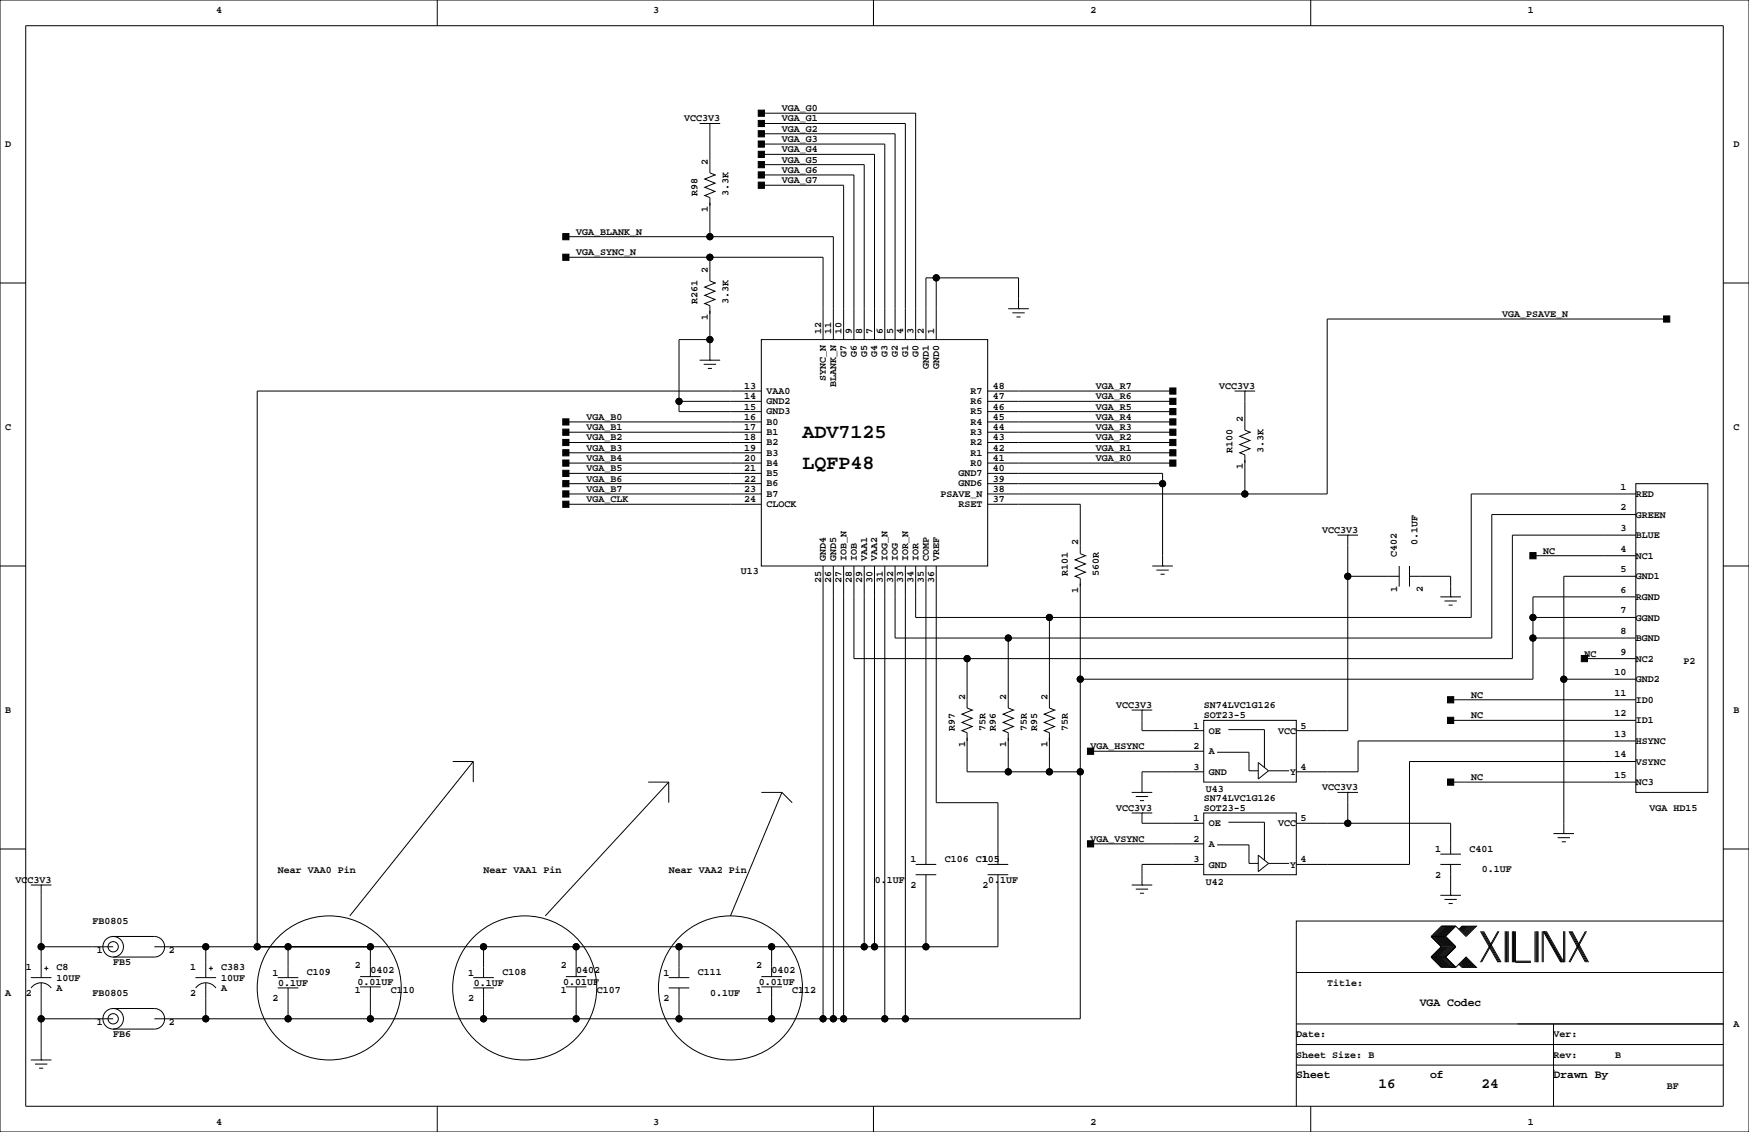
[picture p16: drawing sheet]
<svg xmlns="http://www.w3.org/2000/svg" width="432mm" height="279mm" viewBox="0 0 432 279" stroke-linecap="round" stroke-linejoin="round" font-family="sans-serif">
<defs><g id="words">
<g font-size="4.9">
<text x="198.1" y="108.2">ADV7125</text>
<text x="198.1" y="115.8">LQFP48</text>
</g>
<g font-size="3.5">
<text x="340.4" y="268.5">16</text>
<text x="365.8" y="268.5">24</text>
</g>
<g font-size="2.8">
<text x="350.5" y="248.3">VGA Codec</text>
<text x="320" y="266.1">Sheet</text>
<text x="353.1" y="266.1">of</text>
<text x="383.5" y="266.1">Drawn By</text>
</g>
<g font-size="2.5">
<text x="53.3" y="3.3">4</text>
<text x="161.3" y="3.3">3</text>
<text x="269.2" y="3.3">2</text>
<text x="377.2" y="3.3">1</text>
<text x="168.9" y="30">VCC3V3</text>
<text x="193" y="30">VGA_G1</text>
<text x="193" y="27.4">VGA_G0</text>
<text x="193" y="35.1">VGA_G3</text>
<text x="193" y="32.5">VGA_G2</text>
<text x="1.3" y="36.3">D</text>
<text x="174.8" y="40.6" transform="rotate(-90 174.8 40.6)">2</text>
<text x="193" y="40.1">VGA_G5</text>
<text x="193" y="37.6">VGA_G4</text>
<text x="428" y="36.3">D</text>
<text x="193" y="45.2">VGA_G7</text>
<text x="193" y="42.7">VGA_G6</text>
<text x="172.2" y="48.3" transform="rotate(-90 172.2 48.3)">R98</text>
<text x="174.8" y="52.3" transform="rotate(-90 174.8 52.3)">1</text>
<text x="179.8" y="48.3" transform="rotate(-90 179.8 48.3)">3.3K</text>
<text x="142.2" y="57.9">VGA_BLANK_N</text>
<text x="142.2" y="63">VGA_SYNC_N</text>
<text x="174.8" y="67.3" transform="rotate(-90 174.8 67.3)">2</text>
<text x="172.2" y="74.9" transform="rotate(-90 172.2 74.9)">R261</text>
<text x="179.8" y="74.9" transform="rotate(-90 179.8 74.9)">3.3K</text>
<text x="174.8" y="79" transform="rotate(-90 174.8 79)">1</text>
<text x="202.7" y="82.5" transform="rotate(-90 202.7 82.5)">12</text>
<text x="205.2" y="82.5" transform="rotate(-90 205.2 82.5)">11</text>
<text x="207.8" y="82.5" transform="rotate(-90 207.8 82.5)">10</text>
<text x="210.3" y="82.5" transform="rotate(-90 210.3 82.5)">9</text>
<text x="212.9" y="82.5" transform="rotate(-90 212.9 82.5)">8</text>
<text x="215.4" y="82.5" transform="rotate(-90 215.4 82.5)">7</text>
<text x="217.9" y="82.5" transform="rotate(-90 217.9 82.5)">6</text>
<text x="220.5" y="82.5" transform="rotate(-90 220.5 82.5)">5</text>
<text x="223" y="82.5" transform="rotate(-90 223 82.5)">4</text>
<text x="225.6" y="82.5" transform="rotate(-90 225.6 82.5)">3</text>
<text x="228.1" y="82.5" transform="rotate(-90 228.1 82.5)">2</text>
<text x="230.6" y="82.5" transform="rotate(-90 230.6 82.5)">1</text>
<text x="370.8" y="78.2">VGA_PSAVE_N</text>
<text x="209" y="88.1" transform="rotate(-90 209 88.1)">G7</text>
<text x="211.5" y="88.1" transform="rotate(-90 211.5 88.1)">G6</text>
<text x="214.1" y="88.1" transform="rotate(-90 214.1 88.1)">G5</text>
<text x="216.6" y="88.1" transform="rotate(-90 216.6 88.1)">G4</text>
<text x="219.1" y="88.1" transform="rotate(-90 219.1 88.1)">G3</text>
<text x="221.7" y="88.1" transform="rotate(-90 221.7 88.1)">G2</text>
<text x="224.2" y="88.1" transform="rotate(-90 224.2 88.1)">G1</text>
<text x="226.8" y="88.1" transform="rotate(-90 226.8 88.1)">G0</text>
<text x="203.9" y="94" transform="rotate(-90 203.9 94)">SYNC_N</text>
<text x="206.4" y="95.5" transform="rotate(-90 206.4 95.5)">BLANK_N</text>
<text x="229.3" y="91" transform="rotate(-90 229.3 91)">GND1</text>
<text x="231.8" y="91" transform="rotate(-90 231.8 91)">GND0</text>
<text x="183.7" y="98.6">14</text>
<text x="183.7" y="101.1">15</text>
<text x="183.7" y="96">13</text>
<text x="189.2" y="99.8">GND2</text>
<text x="189.2" y="97.2">VAA0</text>
<text x="239.6" y="99.8">R6</text>
<text x="239.6" y="97.2">R7</text>
<text x="245.1" y="101.1">46</text>
<text x="245.1" y="98.6">47</text>
<text x="245.1" y="96">48</text>
<text x="270.5" y="101.1">VGA_R5</text>
<text x="270.5" y="98.6">VGA_R6</text>
<text x="270.5" y="96">VGA_R7</text>
<text x="301" y="96">VCC3V3</text>
<text x="1.3" y="106.2">C</text>
<text x="144.8" y="106.2">VGA_B1</text>
<text x="144.8" y="103.6">VGA_B0</text>
<text x="183.7" y="103.6">16</text>
<text x="183.7" y="106.2">17</text>
<text x="189.2" y="102.3">GND3</text>
<text x="189.2" y="104.8">B0</text>
<text x="189.2" y="107.4">B1</text>
<text x="239.6" y="107.4">R3</text>
<text x="239.6" y="104.8">R4</text>
<text x="239.6" y="102.3">R5</text>
<text x="245.1" y="106.2">44</text>
<text x="245.1" y="103.6">45</text>
<text x="270.5" y="106.2">VGA_R3</text>
<text x="270.5" y="103.6">VGA_R4</text>
<text x="306.8" y="104.1" transform="rotate(-90 306.8 104.1)">2</text>
<text x="428" y="106.2">C</text>
<text x="144.8" y="113.8">VGA_B4</text>
<text x="144.8" y="111.3">VGA_B3</text>
<text x="144.8" y="108.7">VGA_B2</text>
<text x="183.7" y="108.7">18</text>
<text x="183.7" y="111.3">19</text>
<text x="183.7" y="113.8">20</text>
<text x="189.2" y="109.9">B2</text>
<text x="189.2" y="112.5">B3</text>
<text x="239.6" y="112.5">R1</text>
<text x="239.6" y="109.9">R2</text>
<text x="245.1" y="113.8">41</text>
<text x="245.1" y="111.3">42</text>
<text x="245.1" y="108.7">43</text>
<text x="270.5" y="113.8">VGA_R0</text>
<text x="270.5" y="111.3">VGA_R1</text>
<text x="270.5" y="108.7">VGA_R2</text>
<text x="304.3" y="111.8" transform="rotate(-90 304.3 111.8)">R100</text>
<text x="311.9" y="111.8" transform="rotate(-90 311.9 111.8)">3.3K</text>
<text x="144.8" y="118.9">VGA_B6</text>
<text x="144.8" y="116.3">VGA_B5</text>
<text x="183.7" y="116.3">21</text>
<text x="183.7" y="118.9">22</text>
<text x="189.2" y="115">B4</text>
<text x="189.2" y="117.5">B5</text>
<text x="236.6" y="117.5">GND7</text>
<text x="239.6" y="115">R0</text>
<text x="245.1" y="118.9">39</text>
<text x="245.1" y="116.3">40</text>
<text x="306.8" y="115.8" transform="rotate(-90 306.8 115.8)">1</text>
<text x="144.8" y="124">VGA_CLK</text>
<text x="144.8" y="121.4">VGA_B7</text>
<text x="183.7" y="121.4">23</text>
<text x="183.7" y="124">24</text>
<text x="189.2" y="120.1">B6</text>
<text x="189.2" y="122.6">B7</text>
<text x="189.2" y="125.2">CLOCK</text>
<text x="232.2" y="122.6">PSAVE_N</text>
<text x="236.6" y="120.1">GND6</text>
<text x="236.6" y="125.2">RSET</text>
<text x="245.1" y="121.4">38</text>
<text x="245.1" y="124">37</text>
<text x="400.1" y="126">2</text>
<text x="400.1" y="120.9">1</text>
<text x="403.9" y="122.7">RED</text>
<text x="326.4" y="131.6">VCC3V3</text>
<text x="400.1" y="131.1">3</text>
<text x="403.9" y="127.8">GREEN</text>
<text x="266.2" y="134.6" transform="rotate(-90 266.2 134.6)">2</text>
<text x="344.9" y="137.6" transform="rotate(-90 344.9 137.6)">C402</text>
<text x="349.9" y="134.5" transform="rotate(-90 349.9 134.5)">0.1UF</text>
<text x="381" y="136.7">NC</text>
<text x="400.1" y="136.1">4</text>
<text x="403.9" y="132.8">BLUE</text>
<text x="403.9" y="137.9">NC1</text>
<text x="182.9" y="141.7">U13</text>
<text x="202.7" y="143.9" transform="rotate(-90 202.7 143.9)">25</text>
<text x="203.9" y="138.4" transform="rotate(-90 203.9 138.4)">GND4</text>
<text x="205.2" y="143.9" transform="rotate(-90 205.2 143.9)">26</text>
<text x="206.4" y="138.4" transform="rotate(-90 206.4 138.4)">GND5</text>
<text x="207.8" y="143.9" transform="rotate(-90 207.8 143.9)">27</text>
<text x="209" y="138.4" transform="rotate(-90 209 138.4)">IOB_N</text>
<text x="210.3" y="143.9" transform="rotate(-90 210.3 143.9)">28</text>
<text x="211.5" y="138.4" transform="rotate(-90 211.5 138.4)">IOB</text>
<text x="212.9" y="143.9" transform="rotate(-90 212.9 143.9)">29</text>
<text x="214.1" y="138.4" transform="rotate(-90 214.1 138.4)">VAA1</text>
<text x="215.4" y="143.9" transform="rotate(-90 215.4 143.9)">30</text>
<text x="216.6" y="138.4" transform="rotate(-90 216.6 138.4)">VAA2</text>
<text x="217.9" y="143.9" transform="rotate(-90 217.9 143.9)">31</text>
<text x="219.1" y="138.4" transform="rotate(-90 219.1 138.4)">IOG_N</text>
<text x="220.5" y="143.9" transform="rotate(-90 220.5 143.9)">32</text>
<text x="221.7" y="138.4" transform="rotate(-90 221.7 138.4)">IOG</text>
<text x="223" y="143.9" transform="rotate(-90 223 143.9)">33</text>
<text x="224.2" y="138.4" transform="rotate(-90 224.2 138.4)">IOR_N</text>
<text x="225.6" y="143.9" transform="rotate(-90 225.6 143.9)">34</text>
<text x="226.8" y="138.4" transform="rotate(-90 226.8 138.4)">IOR</text>
<text x="228.1" y="143.9" transform="rotate(-90 228.1 143.9)">35</text>
<text x="229.3" y="138.4" transform="rotate(-90 229.3 138.4)">COMP</text>
<text x="230.6" y="143.9" transform="rotate(-90 230.6 143.9)">36</text>
<text x="231.8" y="138.4" transform="rotate(-90 231.8 138.4)">VREF</text>
<text x="263.7" y="142.2" transform="rotate(-90 263.7 142.2)">R101</text>
<text x="271.3" y="142.2" transform="rotate(-90 271.3 142.2)">560R</text>
<text x="400.1" y="141.2">5</text>
<text x="403.9" y="143">GND1</text>
<text x="266.2" y="146.3" transform="rotate(-90 266.2 146.3)">1</text>
<text x="344.9" y="146" transform="rotate(-90 344.9 146)">1</text>
<text x="351.3" y="146" transform="rotate(-90 351.3 146)">2</text>
<text x="400.1" y="146.3">6</text>
<text x="403.9" y="148.1">RGND</text>
<text x="400.1" y="151.4">7</text>
<text x="403.9" y="153.2">GGND</text>
<text x="400.1" y="156.5">8</text>
<text x="400.1" y="161.5">9</text>
<text x="403.9" y="158.2">BGND</text>
<text x="391.2" y="162.1">NC</text>
<text x="398.6" y="166.6">10</text>
<text x="403.9" y="163.3">NC2</text>
<text x="415.6" y="163.8">P2</text>
<text x="238.3" y="172.7" transform="rotate(-90 238.3 172.7)">2</text>
<text x="248.4" y="172.7" transform="rotate(-90 248.4 172.7)">2</text>
<text x="258.6" y="172.7" transform="rotate(-90 258.6 172.7)">2</text>
<text x="363.2" y="172.2">NC</text>
<text x="398.6" y="171.7">11</text>
<text x="403.9" y="168.4">GND2</text>
<text x="403.9" y="173.5">ID0</text>
<text x="1.3" y="176">B</text>
<text x="275.6" y="174.8">VCC3V3</text>
<text x="294.6" y="179.8">1</text>
<text x="297.2" y="177.3">SOT23-5</text>
<text x="297.2" y="174.8">SN74LVC1G126</text>
<text x="321.1" y="179.8">5</text>
<text x="363.2" y="177.3">NC</text>
<text x="398.6" y="176.8">12</text>
<text x="403.9" y="178.6">ID1</text>
<text x="428" y="176">B</text>
<text x="235.7" y="180.3" transform="rotate(-90 235.7 180.3)">R97</text>
<text x="238.3" y="184.4" transform="rotate(-90 238.3 184.4)">1</text>
<text x="243.3" y="180.3" transform="rotate(-90 243.3 180.3)">75R</text>
<text x="245.9" y="180.3" transform="rotate(-90 245.9 180.3)">R96</text>
<text x="248.4" y="184.4" transform="rotate(-90 248.4 184.4)">1</text>
<text x="253.5" y="180.3" transform="rotate(-90 253.5 180.3)">75R</text>
<text x="256" y="180.3" transform="rotate(-90 256 180.3)">R95</text>
<text x="258.6" y="184.4" transform="rotate(-90 258.6 184.4)">1</text>
<text x="263.7" y="180.3" transform="rotate(-90 263.7 180.3)">75R</text>
<text x="269.2" y="184.9">VGA_HSYNC</text>
<text x="294.6" y="184.9">2</text>
<text x="298.5" y="181.1">OE</text>
<text x="315.6" y="181.1">VCC</text>
<text x="398.6" y="181.9">13</text>
<text x="403.9" y="183.6">HSYNC</text>
<text x="294.6" y="190">3</text>
<text x="298.5" y="191.3">GND</text>
<text x="298.5" y="186.2">A</text>
<text x="318.6" y="191.3">Y</text>
<text x="321.1" y="190">4</text>
<text x="398.6" y="186.9">14</text>
<text x="403.9" y="188.7">VSYNC</text>
<text x="297.2" y="197.6">SN74LVC1G126</text>
<text x="297.7" y="195.6">U43</text>
<text x="326.4" y="195.1">VCC3V3</text>
<text x="363.2" y="192.5">NC</text>
<text x="398.6" y="192">15</text>
<text x="403.9" y="193.8">NC3</text>
<text x="275.6" y="200.2">VCC3V3</text>
<text x="294.6" y="202.7">1</text>
<text x="297.2" y="200.2">SOT23-5</text>
<text x="298.5" y="204">OE</text>
<text x="315.6" y="204">VCC</text>
<text x="321.1" y="202.7">5</text>
<text x="407.2" y="200.2">VGA HD15</text>
<text x="269.2" y="207.8">VGA_VSYNC</text>
<text x="294.6" y="207.8">2</text>
<text x="298.5" y="209">A</text>
<text x="68.6" y="215.4">Near VAA0 Pin</text>
<text x="119.4" y="215.4">Near VAA1 Pin</text>
<text x="165.1" y="215.4">Near VAA2 Pin</text>
<text x="224.8" y="212.9">1</text>
<text x="233.3" y="212.8">C106 C105</text>
<text x="242.6" y="212.9">1</text>
<text x="294.6" y="212.9">3</text>
<text x="298.5" y="214.1">GND</text>
<text x="318.6" y="214.1">Y</text>
<text x="321.1" y="212.9">4</text>
<text x="354.3" y="210.3">1</text>
<text x="362.8" y="210.2">C401</text>
<text x="365.9" y="215.3">0.1UF</text>
<text x="3.8" y="217.9">VCC3V3</text>
<text x="216" y="217.9">0.1UF</text>
<text x="224.8" y="219.2">2</text>
<text x="242.6" y="219.2">2</text>
<text x="243.9" y="217.9">0.1UF</text>
<text x="297.7" y="218.4">U42</text>
<text x="354.3" y="216.7">2</text>
<text x="22.9" y="228.1">FB0805</text>
<text x="6.3" y="239.5">1</text>
<text x="14" y="239.5">C8</text>
<text x="23.9" y="235.3">1</text>
<text x="27.9" y="238.3">FB5</text>
<text x="41.7" y="235.3">2</text>
<text x="47" y="239.5">1</text>
<text x="54.6" y="239.5">C383</text>
<text x="87.6" y="238.9">2</text>
<text x="138.4" y="238.9">2</text>
<text x="186.7" y="238.9">2</text>
<text x="1.3" y="245.9">A</text>
<text x="6.3" y="245.9">2</text>
<text x="14" y="244.6">A</text>
<text x="14" y="242.1">10UF</text>
<text x="22.9" y="245.9">FB0805</text>
<text x="47" y="245.9">2</text>
<text x="54.6" y="244.6">A</text>
<text x="54.6" y="242.1">10UF</text>
<text x="67.3" y="240.8">1</text>
<text x="68.7" y="243.3">0.1UF</text>
<text x="75.8" y="240.7">C109</text>
<text x="87.6" y="245.2">1</text>
<text x="88.3" y="243">0.01UF</text>
<text x="91.4" y="240.1">0402</text>
<text x="96.5" y="245.2">C110</text>
<text x="115.6" y="240.8">1</text>
<text x="116.9" y="243.3">0.1UF</text>
<text x="124" y="240.7">C108</text>
<text x="138.4" y="245.2">1</text>
<text x="139.1" y="243">0.01UF</text>
<text x="142.2" y="240.1">0402</text>
<text x="147.3" y="245.2">C107</text>
<text x="163.8" y="240.8">1</text>
<text x="172.3" y="240.7">C111</text>
<text x="175.4" y="245.8">0.1UF</text>
<text x="186.7" y="245.2">1</text>
<text x="187.3" y="243">0.01UF</text>
<text x="190.5" y="240.1">0402</text>
<text x="195.6" y="245.2">C112</text>
<text x="327.7" y="243.3">Title:</text>
<text x="67.3" y="247.1">2</text>
<text x="115.6" y="247.1">2</text>
<text x="163.8" y="247.1">2</text>
<text x="23.9" y="253.1">1</text>
<text x="27.9" y="256">FB6</text>
<text x="41.7" y="253.1">2</text>
<text x="320" y="256">Date:</text>
<text x="383.5" y="256">Ver:</text>
<text x="428" y="253.5">A</text>
<text x="320" y="261.1">Sheet Size: B</text>
<text x="383.5" y="261.1">Rev:</text>
<text x="398.8" y="261.1">B</text>
<text x="411.5" y="268.7">BF</text>
<text x="53.3" y="277.6">4</text>
<text x="161.3" y="277.6">3</text>
<text x="269.2" y="277.6">2</text>
<text x="377.2" y="277.6">1</text>
</g>
</g></defs>
<g fill="none" stroke="#000" stroke-width=".25">
<path d="M0 0h431.8v279.4h-431.8zM6.3 6.4h419.1v266.6h-419.1zM107.9 0v6.4M215.6 0v6.4M323.6 0v6.4M172.7 30.5h5.1M175.3 30.5h.1M175.3 30.5v12.2l1.2 .5M188 35.6h30.4v48.2M188 30.5h35.5v53.3M188 38.1h27.9v45.7M188 27.9h38.1v55.9"/>
<path d="M188 33h33v50.8M139.7 58.4h66v25.4M176.5 43.2h.1M176.5 43.2l-2.5 1 2.5 1-2.5 1 2.5 1-2.5 1.1 1.3 .5v9.6M188 45.7h20.3v38.1M188 40.6h25.4v43.2M188 43.2h22.8v40.6M0 69.8h6.3M139.7 63.5h63.5v20.3M175.3 63.5v5.8l1.2 .5M176.5 69.8h.1M176.5 69.8l-2.5 1.1 2.5 1-2.5 1 2.5 1-2.5 1 1.3 .5v13.5"/>
<path d="M231.1 68.6v15.2M248.9 76.2h5.1M249.9 77.2h3.1M251 78.2h1M251.5 76.2h.1M251.5 76.2v-7.6h-22.9v15.2M411.5 78.7h-83.8v43.2h-83.9M425.4 69.8h6.4M167.6 99.1h20.4M172.7 88.9h5.1M173.7 89.9h3.1M174.8 90.9h1"/>
<path d="M175.3 88.9h.1M175.3 83.8h-7.7v17.8h20.4M188 83.8h55.8v55.9h-55.8zM188 96.5h-124.5v137.2M243.8 96.5h45.8M243.8 99.1h45.8M304.8 96.5h5.1M307.3 96.5h.1M307.3 96.5v9.7l1.3 .5M139.7 119.4h48.3M139.7 116.8h48.3M139.7 104.1h48.3"/>
<path d="M139.7 106.7h48.3M139.7 109.2h48.3M139.7 111.8h48.3M139.7 114.3h48.3M243.8 116.8h43.2v22.9M243.8 119.4h43.2M243.8 101.6h45.8M243.8 104.1h45.8M243.8 106.7h45.8M243.8 109.2h45.8M243.8 111.8h45.8M243.8 114.3h45.8"/>
<path d="M308.6 106.7h.1M308.6 106.7l-2.5 1 2.5 1-2.5 1 2.5 1-2.5 1.1 1.2 .5v9.6M403.9 119.4h17.7v76.2h-17.7zM0 139.7h6.3M139.7 121.9h48.3M139.7 124.5h48.3M203.2 139.7v111.8M205.7 139.7v111.8M208.3 139.7v111.8M213.4 139.7v94M215.9 139.7v94M218.4 139.7v111.8"/>
<path d="M223.5 139.7v111.8M228.6 139.7v73.7M231.1 139.7v58.4h15.3v15.3M243.8 124.5h22.9v12.2l1.3 .5M268 137.2h.1M268 137.2l-2.6 1 2.6 1-2.6 1 2.6 1-2.6 1 1.3 .5v108.8h-228.6M284.5 139.7h5.1M287 139.7h.1M330.2 132.1h5.1M332.7 132.1h.1M332.7 132.1v48.2h-12.7M345.4 139.7v5.1"/>
<path d="M348 139.7v5.1M378.5 137.2h25.4M403.9 127h-35.6v30.5h-147.3v-17.8M403.9 121.9h-40.7v30.5h-137.1v-12.7M403.9 132.1h-30.5v30.5h-162.6v-22.9M425.4 139.7h6.4M248.9 157.5v17.3l1.3 .5M259.1 152.4v22.4l1.2 .5M285.5 140.7h3M286.5 141.7h1M332.7 142.2h12.7M348 142.2h10.1v5.1"/>
<path d="M355.6 147.3h5.1M356.6 148.3h3.1M357.6 149.4h1M358.1 147.3h.1M378.5 157.5h25.4M378.5 152.4h25.4M403.9 147.3h-25.4v20.3h-111.8M403.9 142.2h-17.8v63.5M238.8 162.6v12.2l1.2 .5M240 175.3h.1M240 175.3l-2.5 1 2.5 1-2.5 1 2.5 1-2.5 1 1.3 .5v9.7h27.9M250.2 175.3h.1"/>
<path d="M250.2 175.3l-2.6 1 2.6 1-2.6 1 2.6 1-2.6 1 1.3 .5v9.7M260.3 175.3h.1M260.3 175.3l-2.5 1 2.5 1-2.5 1 2.5 1-2.5 1 1.3 .5v9.7M279.4 175.3h5.1M281.9 175.3h.1M281.9 175.3v5h15.3M297.2 177.8h22.8v15.2h-22.8zM358.1 172.7h45.8M358.1 177.8h45.8M386.1 167.6h17.8M391.2 162.6h12.7M111.8 188h5"/>
<path d="M116.8 188v5M116.8 188l-30.4 38.1M160 193h5.1M165.1 193v5.1M165.1 193l-30.5 33.1M188 195.6h5M193 195.6l2.6 2.5M193 195.6l-12.7 30.5M269.2 185.4h28M279.4 195.6h5.1M280.4 196.6h3.1M281.4 197.6h1"/>
<path d="M281.9 195.6h.1M297.2 190.5h-15.3v5.1M300.5 185.7h7.9v4.5h2.2M303.3 180.1h8.9v9.4M310.6 188.2l2.6 2-2.6 2.1zM313.2 190.2h5.1M330.2 195.6h5.1M332.7 195.6h.1M332.7 195.6v7.6M358.1 193h45.8M403.9 182.9h-68.6v7.6h-15.3M403.9 188h-55.9v25.4h-28"/>
<path d="M0 209.5h6.3M7.6 218.4h5.1M10.2 218.4h.1M10.2 218.4v22.9M226.1 213.4h5M226.1 215.9h5M228.6 215.9v17.8M243.8 213.4h5.1M243.8 215.9h5.1M246.4 215.9v17.8h-208.3M269.2 208.3h28M279.4 218.4h5.1"/>
<path d="M279.4 200.7h5.1M280.4 219.5h3.1M281.9 200.7h.1M281.9 218.4h.1M281.9 200.7v2.5h15.3M297.2 200.7h22.8v15.2h-22.8zM297.2 213.4h-15.3v5M300.5 208.5h7.9v4.6h2.2M303.3 202.9h8.9v9.4M310.6 211.1l2.6 2-2.6 2zM313.2 213.1h5.1M320 203.2h38.1v7.6"/>
<path d="M355.6 213.4h5.1M355.6 210.8h5.1M358.1 213.4v7.6M383.5 205.7h5.1M384.6 206.8h3M385.6 207.8h1M386.1 205.7h.1M425.4 209.5h6.4M10.2 233.7h17.7M10.9 239h1M11.4 238.5v1M27.9 231.1h10.2a2.54 2.54 0 0 1 2.5 2.6 2.54 2.54 0 0 1-2.5 2.5h-10.2"/>
<path d="M50.8 233.7v7.6M51.6 239h1M52.1 238.5v1M71.1 233.7v7.6M91.4 233.7v7.3M119.4 233.7v7.6M142.2 233.7v7.3M167.6 233.7v7.6M190.5 233.7v7.3M281.4 220.5h1M353.3 236.2h3.6M353.3 231.1h3.6"/>
<path d="M353.3 236.2l2.6 2.6h3.5M353.3 231.1l2.6 2.6-2.6 2.5M355.6 221h5.1M356.1 228.6l-2.5 2.5 2.5 2.6-2.5 2.5 2.5 2.6M356.4 228.6l-2.6 2.5 2.6 2.6-2.6 2.5 2.6 2.6M356.6 222h3.1M356.6 228.6l-2.5 2.5 2.5 2.6-2.5 2.5 2.5 2.6M356.9 228.6l-2.6 2.5 2.6 2.6-2.6 2.5 2.6 2.6M356.9 231.1l2.5 2.6-2.5 2.5M356.9 236.2l2.5 2.6M357.1 228.6l-2.5 2.5 2.5 2.6-2.5 2.5 2.5 2.6M357.4 228.6l-2.6 2.5 2.6 2.6-2.6 2.5 2.6 2.6"/>
<path d="M357.6 223h1M357.6 228.6l-2.5 2.5 2.5 2.6-2.5 2.5 2.5 2.6M357.9 228.6l-2.6 2.5 2.6 2.6-2.6 2.5 2.6 2.6M358.1 221h.1M358.1 228.6l-2.5 2.5 2.5 2.6-2.5 2.5 2.5 2.6M358.4 228.6l-2.5 2.5 2.5 2.6-2.5 2.5 2.5 2.6M358.6 228.6l-2.5 2.5 2.5 2.6-2.5 2.5 2.5 2.6M358.9 228.6l-2.5 2.5 2.5 2.6-2.5 2.5 2.5 2.6M359.2 228.6l-2.6 2.5 2.6 2.6-2.6 2.5 2.6 2.6M359.4 228.6l2.5 2.5 2.6-2.5h-3.6l-.7 .8M359.4 228.6h-3.5l-2.6 2.5M359.4 228.6l-2.5 2.5"/>
<path d="M360.2 238l.7 .8h3.6l-2.6-2.6-2.5 2.6M360.4 237.7l1 1.1M360.4 238l.8 .8M360.7 237.5l1.2 1.3M360.7 237.7l1 1.1M360.9 237.2l1.6 1.6M360.9 237.5l1.3 1.3M361.2 237l1.8 1.8M361.2 237.2l1.5 1.6M361.2 228.6l-.8 .8M361.4 236.7l2.1 2.1M361.4 237l1.8 1.8"/>
<path d="M361.4 228.6l-1 1M361.7 236.5l2.3 2.3M361.7 236.7l2 2.1M361.7 228.6l-1 1M361.9 236.5l2.3 2.3M361.9 228.6l-1.2 1.3M362.2 228.6l-1.3 1.3M362.5 228.6l-1.6 1.5M362.7 228.6l-1.5 1.5M363 228.6l-1.8 1.8M363.2 228.6l-1.8 1.8M363.5 228.6l-2.1 2"/>
<path d="M363.7 228.6l-2 2M364 228.6l-2.3 2.3M364.2 228.6l-2.3 2.3M365.5 229.9l4.3 7.6M365.8 229.9l4.3 7.6M366 229.9l4.3 7.6M366.3 229.9l4.3 7.6M369.8 229.9l-4.3 7.6M370.1 229.9l-4.3 7.6M371.6 229.9v7.6M371.9 229.9v7.6M372.1 229.9v7.6"/>
<path d="M372.4 229.9v7.6M373.4 229.9v7.6M373.6 229.9v7.6M373.9 229.9v7.6M374.1 229.9v7.6h3.9M374.1 237.2h3.9M379 229.9v7.6M379.2 229.9v7.6M379.5 229.9v7.6M379.7 229.9v7.6M380.7 229.9v7.6M381 237.5v-7.6l4.3 7.6"/>
<path d="M381.3 229.9l4.3 7.6M381.5 229.9l4.3 7.6M381.8 229.9l4.3 7.6v-7.6M386.3 229.9v7.6M387.3 229.9l4.1 7.6M387.6 229.9l4.1 7.6M387.9 229.9l4 7.6M388.1 229.9l4.1 7.6M391.4 229.9l-4.1 7.6M391.7 229.9l-4.1 7.6M425.4 227.3h-105.4v35.6M7.6 241.3h5.1"/>
<path d="M7.7 243.9a3 3 0 0 1 5 0M10.2 242.6v19M10.2 251.5h17.7M27.9 248.9h10.2a2.54 2.54 0 0 1 2.5 2.6 2.54 2.54 0 0 1-2.5 2.5h-10.2M48.3 241.3h5M48.3 243.9a3 3 0 0 1 5 0M50.8 242.6v8.9M68.6 243.8h5.1M68.6 241.3h5.1M71.1 243.8v7.7M88.9 241h5.1M88.9 243.6h5.1"/>
<path d="M91.4 243.6v7.9M116.8 243.8h5.1M116.8 241.3h5.1M119.4 243.8v7.7M139.7 241h5.1M139.7 243.6h5.1M142.2 243.6v7.9M165.1 243.8h5.1M165.1 241.3h5.1M167.6 243.8v7.7M188 241h5M188 243.6h5"/>
<path d="M190.5 243.6v7.9M320 257.8h105.4M320 252.7h105.4M320 240h105.4M383.5 252.7v20.3M7.6 261.6h5.1M8.6 262.6h3.1M9.7 263.7h1M10.2 261.6h.1M107.9 273v6.4M215.6 273v6.4M320 262.9v10.1"/>
<path d="M320 262.9h105.4M323.6 273v6.4M383.5 264.2h.1"/>
<circle cx="175.3" cy="58.4" r=".76"/>
<circle cx="175.3" cy="63.5" r=".76"/>
<circle cx="231.1" cy="68.6" r=".76"/>
<circle cx="167.6" cy="99.1" r=".76"/>
<circle cx="175.3" cy="83.8" r=".76"/>
<circle cx="287" cy="119.4" r=".76"/>
<circle cx="307.3" cy="121.9" r=".76"/>
<circle cx="248.9" cy="157.5" r=".76"/>
<circle cx="259.1" cy="152.4" r=".76"/>
<circle cx="332.7" cy="142.2" r=".76"/>
<circle cx="378.5" cy="157.5" r=".76"/>
<circle cx="378.5" cy="152.4" r=".76"/>
<circle cx="238.8" cy="162.6" r=".76"/>
<circle cx="266.7" cy="167.6" r=".76"/>
<circle cx="386.1" cy="167.6" r=".76"/>
<circle cx="248.9" cy="190.5" r=".76"/>
<circle cx="259.1" cy="190.5" r=".76"/>
<circle cx="266.7" cy="190.5" r=".76"/>
<circle cx="332.7" cy="203.2" r=".76"/>
<circle cx="10.2" cy="233.7" r=".76"/>
<circle cx="27.9" cy="233.7" r="1.27"/>
<circle cx="27.9" cy="233.7" r="2.54"/>
<circle cx="50.8" cy="233.7" r=".76"/>
<circle cx="63.5" cy="233.7" r=".76"/>
<circle cx="71.1" cy="233.7" r=".76"/>
<circle cx="91.4" cy="233.7" r=".76"/>
<circle cx="119.4" cy="233.7" r=".76"/>
<circle cx="142.2" cy="233.7" r=".76"/>
<circle cx="167.6" cy="233.7" r=".76"/>
<circle cx="190.5" cy="233.7" r=".76"/>
<circle cx="213.4" cy="233.7" r=".76"/>
<circle cx="215.9" cy="233.7" r=".76"/>
<circle cx="228.6" cy="233.7" r=".76"/>
<circle cx="10.2" cy="251.5" r=".76"/>
<circle cx="27.9" cy="251.5" r="1.27"/>
<circle cx="27.9" cy="251.5" r="2.54"/>
<circle cx="50.8" cy="251.5" r=".76"/>
<circle cx="71.1" cy="251.5" r=".76"/>
<circle cx="81.3" cy="243.8" r="17.8"/>
<circle cx="91.4" cy="251.5" r=".76"/>
<circle cx="119.4" cy="251.5" r=".76"/>
<circle cx="129.5" cy="243.8" r="17.8"/>
<circle cx="142.2" cy="251.5" r=".76"/>
<circle cx="167.6" cy="251.5" r=".76"/>
<circle cx="180.3" cy="243.8" r="17.8"/>
<circle cx="190.5" cy="251.5" r=".76"/>
<circle cx="203.2" cy="251.5" r=".76"/>
<circle cx="205.7" cy="251.5" r=".76"/>
<circle cx="208.3" cy="251.5" r=".76"/>
<circle cx="218.4" cy="251.5" r=".76"/>
<circle cx="223.5" cy="251.5" r=".76"/>
</g>
<g fill="#000" stroke="#000" stroke-width=".25">
<path d="M187.2 27.2h1.5v1.5h-1.5z" fill-rule="evenodd"/>
<path d="M187.2 29.7h1.5v1.5h-1.5z" fill-rule="evenodd"/>
<path d="M187.2 32.3h1.5v1.5h-1.5z" fill-rule="evenodd"/>
<path d="M187.2 34.8h1.5v1.5h-1.5z" fill-rule="evenodd"/>
<path d="M187.2 37.3h1.5v1.6h-1.5z" fill-rule="evenodd"/>
<path d="M138.9 57.7h1.6v1.5h-1.6z" fill-rule="evenodd"/>
<path d="M187.2 39.9h1.5v1.5h-1.5z" fill-rule="evenodd"/>
<path d="M187.2 42.4h1.5v1.5h-1.5z" fill-rule="evenodd"/>
<path d="M187.2 45h1.5v1.5h-1.5z" fill-rule="evenodd"/>
<path d="M138.9 62.7h1.6v1.6h-1.6z" fill-rule="evenodd"/>
<path d="M410.7 78h1.5v1.5h-1.5z" fill-rule="evenodd"/>
<path d="M288.8 95.8h1.5v1.5h-1.5z" fill-rule="evenodd"/>
<path d="M288.8 98.3h1.5v1.5h-1.5z" fill-rule="evenodd"/>
<path d="M138.9 103.4h1.6v1.5h-1.6z" fill-rule="evenodd"/>
<path d="M138.9 105.9h1.6v1.5h-1.6z" fill-rule="evenodd"/>
<path d="M138.9 108.5h1.6v1.5h-1.6z" fill-rule="evenodd"/>
<path d="M138.9 111h1.6v1.5h-1.6z" fill-rule="evenodd"/>
<path d="M138.9 113.5h1.6v1.6h-1.6z" fill-rule="evenodd"/>
<path d="M138.9 116.1h1.6v1.5h-1.6z" fill-rule="evenodd"/>
<path d="M288.8 100.8h1.5v1.6h-1.5z" fill-rule="evenodd"/>
<path d="M288.8 103.4h1.5v1.5h-1.5z" fill-rule="evenodd"/>
<path d="M288.8 105.9h1.5v1.5h-1.5z" fill-rule="evenodd"/>
<path d="M288.8 108.5h1.5v1.5h-1.5z" fill-rule="evenodd"/>
<path d="M288.8 111h1.5v1.5h-1.5z" fill-rule="evenodd"/>
<path d="M288.8 113.5h1.5v1.6h-1.5z" fill-rule="evenodd"/>
<path d="M138.9 118.6h1.6v1.5h-1.6z" fill-rule="evenodd"/>
<path d="M138.9 121.2h1.6v1.5h-1.6z" fill-rule="evenodd"/>
<path d="M138.9 123.7h1.6v1.5h-1.6z" fill-rule="evenodd"/>
<path d="M377.7 136.4h1.5v1.5h-1.5z" fill-rule="evenodd"/>
<path d="M357.4 177h1.5v1.6h-1.5z" fill-rule="evenodd"/>
<path d="M357.4 172h1.5v1.5h-1.5z" fill-rule="evenodd"/>
<path d="M390.4 161.8h1.5v1.5h-1.5z" fill-rule="evenodd"/>
<path d="M268.5 184.7h1.5v1.5h-1.5z" fill-rule="evenodd"/>
<path d="M357.4 192.3h1.5v1.5h-1.5z" fill-rule="evenodd"/>
<path d="M268.5 207.5h1.5v1.5h-1.5z" fill-rule="evenodd"/>
<circle cx="175.3" cy="58.4" r=".76"/>
<circle cx="175.3" cy="63.5" r=".76"/>
<circle cx="231.1" cy="68.6" r=".76"/>
<circle cx="167.6" cy="99.1" r=".76"/>
<circle cx="175.3" cy="83.8" r=".76"/>
<circle cx="287" cy="119.4" r=".76"/>
<circle cx="307.3" cy="121.9" r=".76"/>
<circle cx="248.9" cy="157.5" r=".76"/>
<circle cx="259.1" cy="152.4" r=".76"/>
<circle cx="332.7" cy="142.2" r=".76"/>
<circle cx="378.5" cy="157.5" r=".76"/>
<circle cx="378.5" cy="152.4" r=".76"/>
<circle cx="238.8" cy="162.6" r=".76"/>
<circle cx="266.7" cy="167.6" r=".76"/>
<circle cx="386.1" cy="167.6" r=".76"/>
<circle cx="248.9" cy="190.5" r=".76"/>
<circle cx="259.1" cy="190.5" r=".76"/>
<circle cx="266.7" cy="190.5" r=".76"/>
<circle cx="332.7" cy="203.2" r=".76"/>
<circle cx="10.2" cy="233.7" r=".76"/>
<circle cx="50.8" cy="233.7" r=".76"/>
<circle cx="63.5" cy="233.7" r=".76"/>
<circle cx="71.1" cy="233.7" r=".76"/>
<circle cx="91.4" cy="233.7" r=".76"/>
<circle cx="119.4" cy="233.7" r=".76"/>
<circle cx="142.2" cy="233.7" r=".76"/>
<circle cx="167.6" cy="233.7" r=".76"/>
<circle cx="190.5" cy="233.7" r=".76"/>
<circle cx="213.4" cy="233.7" r=".76"/>
<circle cx="215.9" cy="233.7" r=".76"/>
<circle cx="228.6" cy="233.7" r=".76"/>
<circle cx="10.2" cy="251.5" r=".76"/>
<circle cx="50.8" cy="251.5" r=".76"/>
<circle cx="71.1" cy="251.5" r=".76"/>
<circle cx="91.4" cy="251.5" r=".76"/>
<circle cx="119.4" cy="251.5" r=".76"/>
<circle cx="142.2" cy="251.5" r=".76"/>
<circle cx="167.6" cy="251.5" r=".76"/>
<circle cx="190.5" cy="251.5" r=".76"/>
<circle cx="203.2" cy="251.5" r=".76"/>
<circle cx="205.7" cy="251.5" r=".76"/>
<circle cx="208.3" cy="251.5" r=".76"/>
<circle cx="218.4" cy="251.5" r=".76"/>
<circle cx="223.5" cy="251.5" r=".76"/>
</g>
<use href="#words"/>
</svg>
